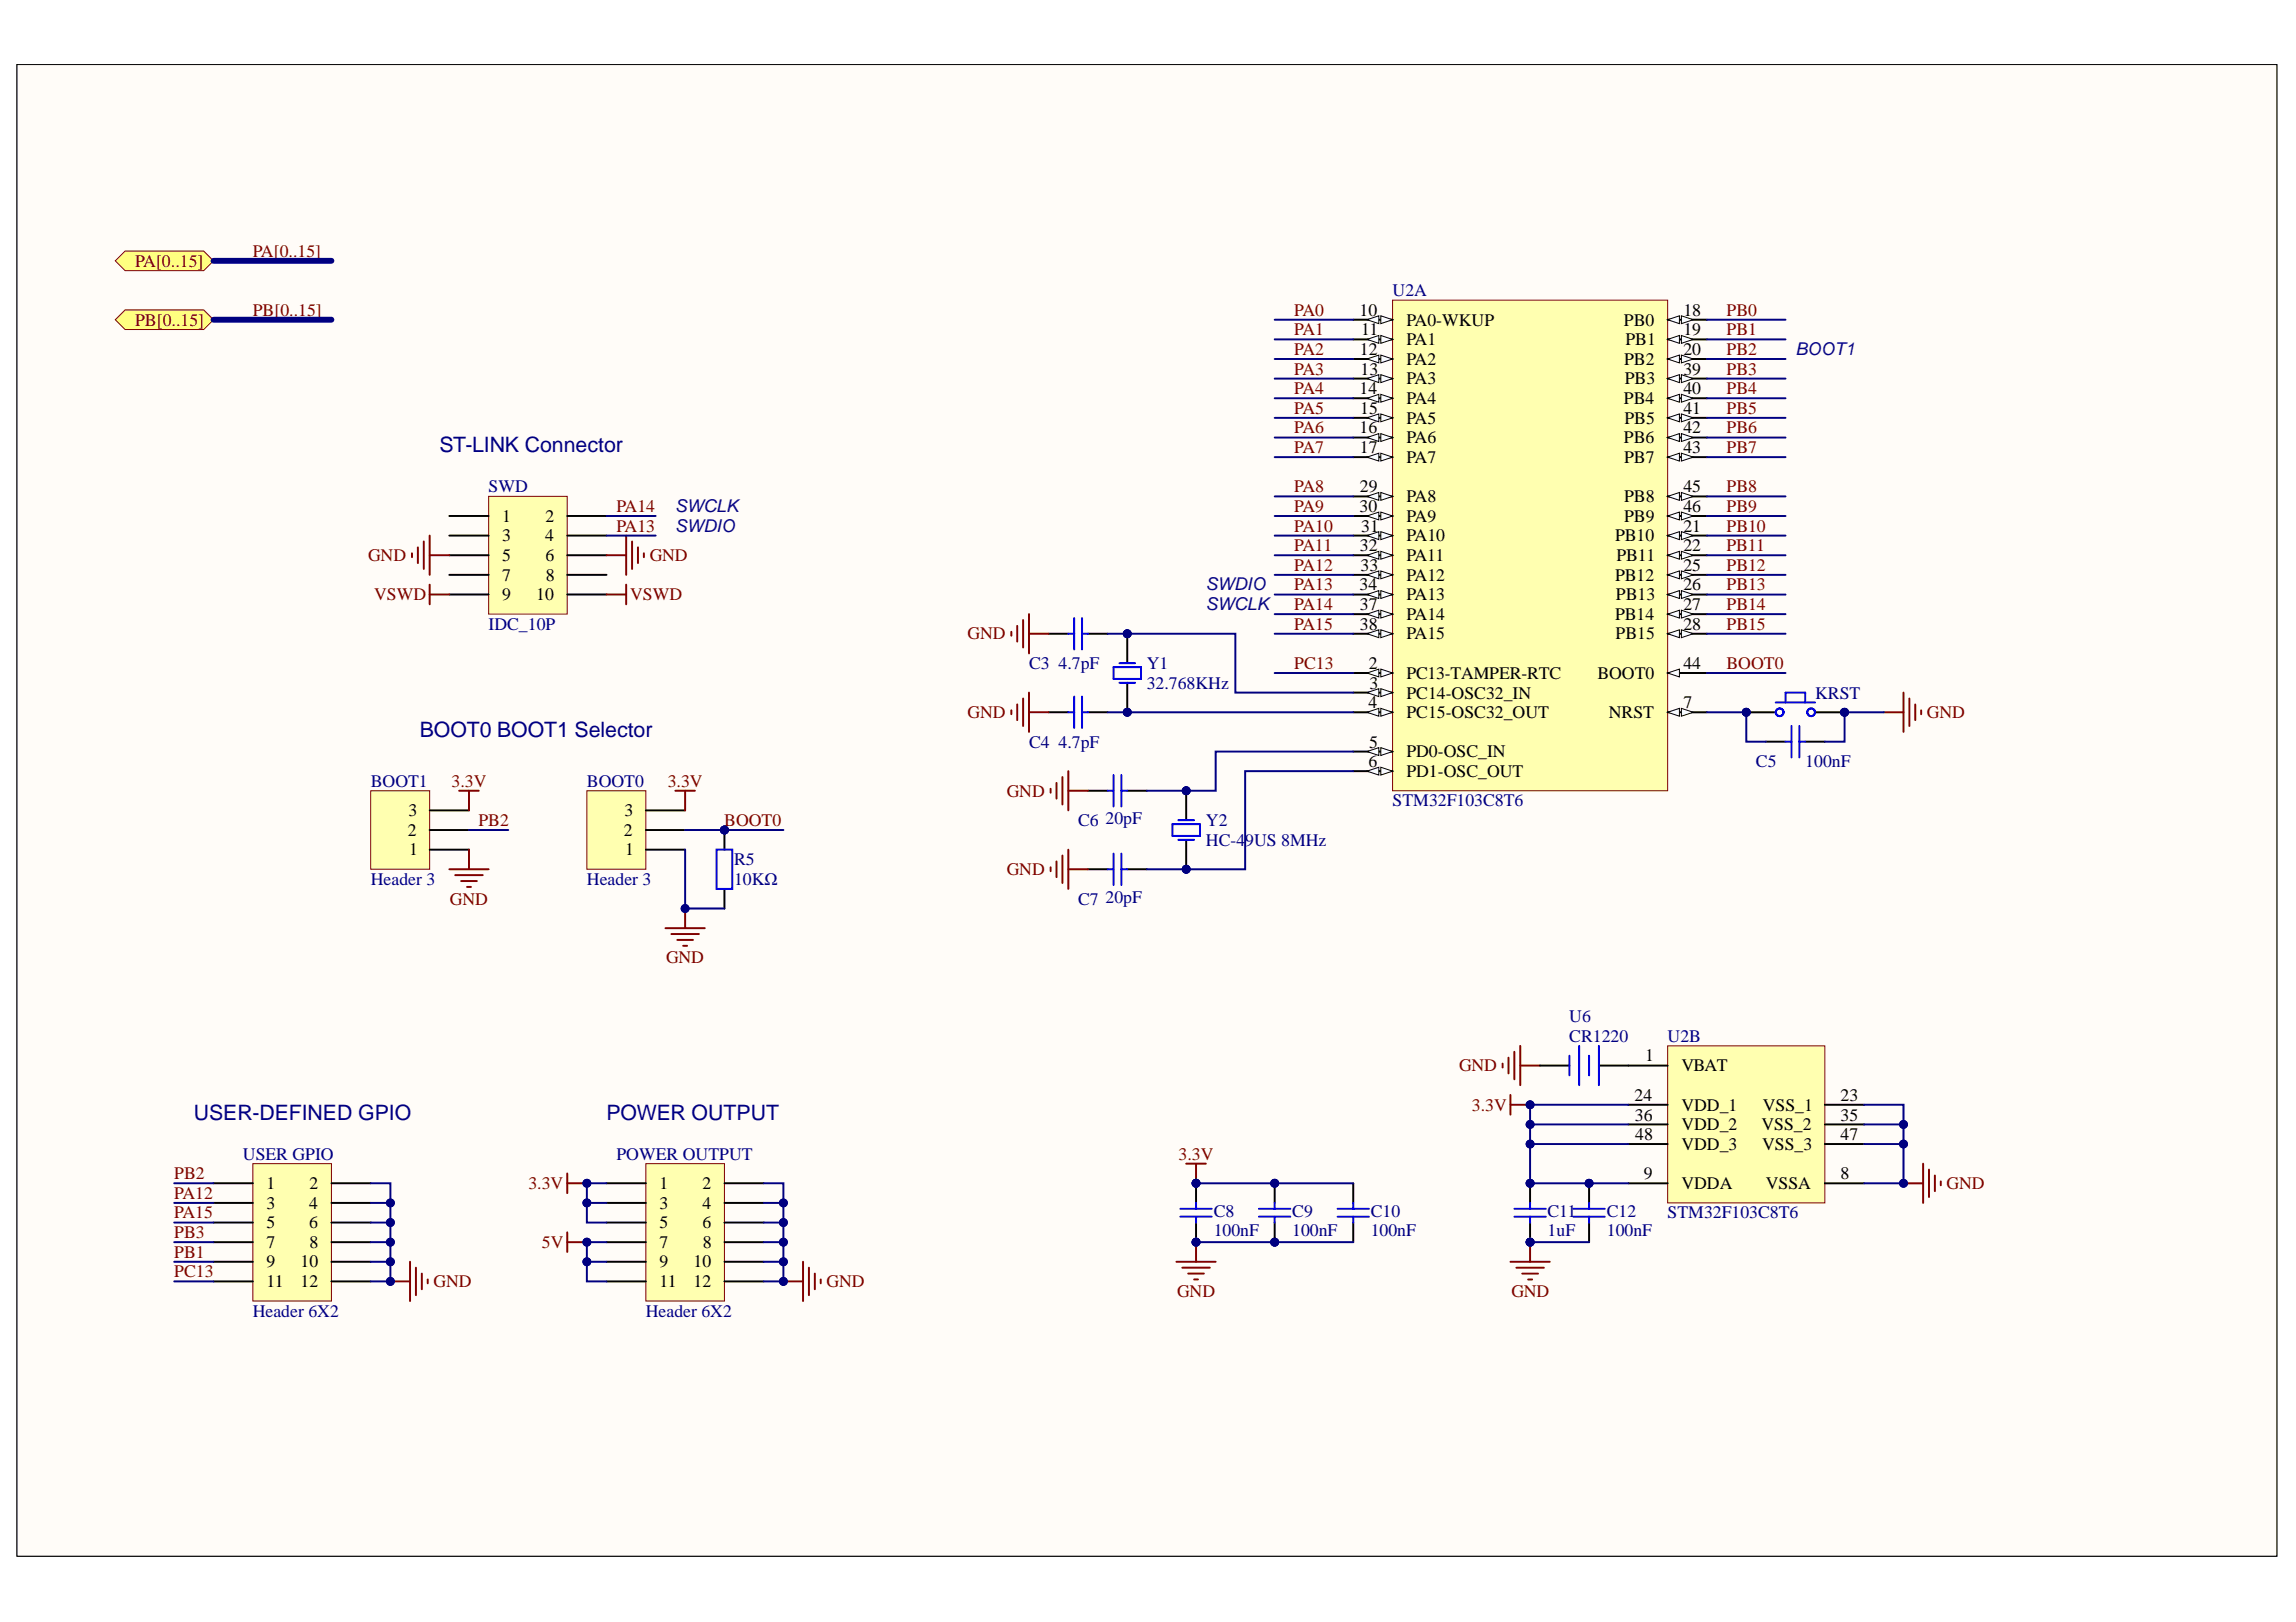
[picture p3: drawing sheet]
<svg xmlns="http://www.w3.org/2000/svg" width="297mm" height="210mm" viewBox="0 0 297 210" stroke-linecap="round" stroke-linejoin="round" font-family="sans-serif">
<defs><g id="words">
<g font-size="2.7" fill="#000080">
<text x="56.9" y="58.5">ST-LINK Connector</text>
<text x="54.3" y="95.4">BOOT0 BOOT1 Selector</text>
<text x="25.1" y="144.9">USER-DEFINED GPIO</text>
<text x="78.5" y="144.9">POWER OUTPUT</text>
</g>
<g font-size="2.3" fill="#800000">
<text x="17.5" y="34.5">PA[0..15]</text>
<text x="32.7" y="33.2">PA[0..15]</text>
<text x="32.7" y="40.9">PB[0..15]</text>
<text x="167.4" y="40.9">PA0</text>
<text x="223.4" y="40.9">PB0</text>
<text x="17.5" y="42.1">PB[0..15]</text>
<text x="167.4" y="43.4">PA1</text>
<text x="167.4" y="45.9">PA2</text>
<text x="223.4" y="43.4">PB1</text>
<text x="223.4" y="45.9">PB2</text>
<text x="167.4" y="48.5">PA3</text>
<text x="167.4" y="51">PA4</text>
<text x="167.4" y="53.5">PA5</text>
<text x="223.4" y="48.5">PB3</text>
<text x="223.4" y="51">PB4</text>
<text x="223.4" y="53.5">PB5</text>
<text x="167.4" y="56.1">PA6</text>
<text x="167.4" y="58.6">PA7</text>
<text x="223.4" y="56.1">PB6</text>
<text x="223.4" y="58.6">PB7</text>
<text x="167.4" y="63.7">PA8</text>
<text x="223.4" y="63.7">PB8</text>
<text x="79.7" y="66.3">PA14</text>
<text x="79.7" y="68.8">PA13</text>
<text x="167.4" y="66.3">PA9</text>
<text x="167.4" y="68.8">PA10</text>
<text x="167.4" y="71.3">PA11</text>
<text x="223.4" y="66.3">PB9</text>
<text x="223.4" y="68.8">PB10</text>
<text x="223.4" y="71.3">PB11</text>
<text x="47.6" y="72.6">GND</text>
<text x="48.4" y="77.7">VSWD</text>
<text x="81.5" y="77.7">VSWD</text>
<text x="84.1" y="72.6">GND</text>
<text x="167.4" y="73.9">PA12</text>
<text x="167.4" y="76.4">PA13</text>
<text x="223.4" y="73.9">PB12</text>
<text x="223.4" y="76.4">PB13</text>
<text x="125.2" y="82.8">GND</text>
<text x="167.4" y="78.9">PA14</text>
<text x="167.4" y="81.5">PA15</text>
<text x="223.4" y="81.5">PB15</text>
<text x="223.4" y="78.9">PB14</text>
<text x="167.4" y="86.6">PC13</text>
<text x="223.4" y="86.6">BOOT0</text>
<text x="125.2" y="92.9">GND</text>
<text x="249.3" y="92.9">GND</text>
<text x="58.4" y="101.8">3.3V</text>
<text x="86.4" y="101.8">3.3V</text>
<text x="61.9" y="106.9">PB2</text>
<text x="93.7" y="106.9">BOOT0</text>
<text x="130.3" y="103.1">GND</text>
<text x="130.3" y="113.2">GND</text>
<text x="58.2" y="117.1">GND</text>
<text x="86.2" y="124.7">GND</text>
<text x="188.8" y="138.6">GND</text>
<text x="190.4" y="143.7">3.3V</text>
<text x="22.5" y="152.6">PB2</text>
<text x="22.5" y="155.1">PA12</text>
<text x="68.4" y="153.9">3.3V</text>
<text x="152.5" y="150.1">3.3V</text>
<text x="251.8" y="153.9">GND</text>
<text x="22.5" y="157.7">PA15</text>
<text x="22.5" y="160.2">PB3</text>
<text x="70.1" y="161.5">5V</text>
<text x="22.5" y="162.8">PB1</text>
<text x="22.5" y="165.3">PC13</text>
<text x="56.1" y="166.6">GND</text>
<text x="106.9" y="166.6">GND</text>
<text x="152.3" y="167.8">GND</text>
<text x="195.5" y="167.8">GND</text>
</g>
<g font-size="2.3">
<text x="175.9" y="40.9">10</text>
<text x="217.8" y="40.9">18</text>
<text x="175.9" y="45.9">12</text>
<text x="176.1" y="43.4">11</text>
<text x="181.9" y="42.1">PA0-WKUP</text>
<text x="181.9" y="44.7">PA1</text>
<text x="181.9" y="47.2">PA2</text>
<text x="210.1" y="42.1">PB0</text>
<text x="210.1" y="47.2">PB2</text>
<text x="210.3" y="44.7">PB1</text>
<text x="217.8" y="43.4">19</text>
<text x="217.8" y="45.9">20</text>
<text x="175.9" y="51">14</text>
<text x="176" y="53.5">15</text>
<text x="176" y="48.5">13</text>
<text x="181.9" y="49.7">PA3</text>
<text x="181.9" y="52.3">PA4</text>
<text x="210.1" y="52.3">PB4</text>
<text x="210.2" y="49.7">PB3</text>
<text x="217.8" y="48.5">39</text>
<text x="217.8" y="51">40</text>
<text x="217.8" y="53.5">41</text>
<text x="175.9" y="56.1">16</text>
<text x="175.9" y="58.6">17</text>
<text x="181.9" y="54.8">PA5</text>
<text x="181.9" y="57.4">PA6</text>
<text x="181.9" y="59.9">PA7</text>
<text x="210.1" y="57.4">PB6</text>
<text x="210.1" y="59.9">PB7</text>
<text x="210.2" y="54.8">PB5</text>
<text x="217.8" y="56.1">42</text>
<text x="217.8" y="58.6">43</text>
<text x="175.9" y="63.7">29</text>
<text x="181.9" y="65">PA8</text>
<text x="210.1" y="65">PB8</text>
<text x="217.8" y="63.7">45</text>
<text x="65" y="67.5">1</text>
<text x="65" y="70.1">3</text>
<text x="70.5" y="70.1">4</text>
<text x="70.6" y="67.5">2</text>
<text x="175.9" y="66.3">30</text>
<text x="175.9" y="71.3">32</text>
<text x="176.1" y="68.8">31</text>
<text x="181.9" y="70.1">PA10</text>
<text x="181.9" y="67.5">PA9</text>
<text x="208.9" y="70.1">PB10</text>
<text x="210.1" y="67.5">PB9</text>
<text x="217.8" y="68.8">21</text>
<text x="217.8" y="71.3">22</text>
<text x="217.8" y="66.3">46</text>
<text x="65" y="72.6">5</text>
<text x="65" y="75.1">7</text>
<text x="65" y="77.7">9</text>
<text x="69.4" y="77.7">10</text>
<text x="70.6" y="72.6">6</text>
<text x="70.6" y="75.1">8</text>
<text x="175.9" y="76.4">34</text>
<text x="176" y="73.9">33</text>
<text x="181.9" y="72.6">PA11</text>
<text x="181.9" y="75.1">PA12</text>
<text x="181.9" y="77.7">PA13</text>
<text x="208.9" y="75.1">PB12</text>
<text x="209.1" y="77.7">PB13</text>
<text x="209.1" y="72.6">PB11</text>
<text x="217.8" y="73.9">25</text>
<text x="217.8" y="76.4">26</text>
<text x="175.9" y="78.9">37</text>
<text x="175.9" y="81.5">38</text>
<text x="181.9" y="80.2">PA14</text>
<text x="181.9" y="82.8">PA15</text>
<text x="208.9" y="80.2">PB14</text>
<text x="209" y="82.8">PB15</text>
<text x="217.8" y="78.9">27</text>
<text x="217.8" y="81.5">28</text>
<text x="177.1" y="86.6">2</text>
<text x="177.2" y="89.1">3</text>
<text x="181.9" y="87.8">PC13-TAMPER-RTC</text>
<text x="206.7" y="87.8">BOOT0</text>
<text x="217.8" y="86.6">44</text>
<text x="177" y="91.7">4</text>
<text x="181.9" y="90.4">PC14-OSC32_IN</text>
<text x="181.9" y="92.9">PC15-OSC32_OUT</text>
<text x="208.1" y="92.9">NRST</text>
<text x="217.8" y="91.7">7</text>
<text x="177" y="99.3">6</text>
<text x="177.1" y="96.7">5</text>
<text x="181.9" y="98">PD0-OSC_IN</text>
<text x="181.9" y="100.5">PD1-OSC_OUT</text>
<text x="52.8" y="105.6">3</text>
<text x="80.8" y="105.6">3</text>
<text x="52.8" y="108.2">2</text>
<text x="52.9" y="110.7">1</text>
<text x="80.7" y="108.2">2</text>
<text x="80.9" y="110.7">1</text>
<text x="212.8" y="137.4">1</text>
<text x="211.5" y="142.5">24</text>
<text x="217.5" y="138.6">VBAT</text>
<text x="217.5" y="143.7">VDD_1</text>
<text x="228.1" y="143.7">VSS_1</text>
<text x="238.1" y="142.5">23</text>
<text x="211.5" y="145">36</text>
<text x="211.6" y="147.5">48</text>
<text x="217.5" y="146.3">VDD_2</text>
<text x="217.5" y="148.8">VDD_3</text>
<text x="227.9" y="146.3">VSS_2</text>
<text x="228" y="148.8">VSS_3</text>
<text x="238.1" y="145">35</text>
<text x="238.1" y="147.5">47</text>
<text x="34.5" y="153.9">1</text>
<text x="40.1" y="153.9">2</text>
<text x="85.3" y="153.9">1</text>
<text x="90.9" y="153.9">2</text>
<text x="212.7" y="152.6">9</text>
<text x="217.5" y="153.9">VDDA</text>
<text x="228.4" y="153.9">VSSA</text>
<text x="238.1" y="152.6">8</text>
<text x="34.5" y="156.4">3</text>
<text x="34.5" y="159">5</text>
<text x="34.5" y="161.5">7</text>
<text x="40" y="156.4">4</text>
<text x="40" y="159">6</text>
<text x="40.1" y="161.5">8</text>
<text x="85.3" y="156.4">3</text>
<text x="85.3" y="159">5</text>
<text x="85.3" y="161.5">7</text>
<text x="90.9" y="156.4">4</text>
<text x="90.9" y="159">6</text>
<text x="90.9" y="161.5">8</text>
<text x="34.5" y="164">9</text>
<text x="34.5" y="166.6">11</text>
<text x="38.9" y="164">10</text>
<text x="38.9" y="166.6">12</text>
<text x="85.3" y="164">9</text>
<text x="85.3" y="166.6">11</text>
<text x="89.7" y="164">10</text>
<text x="89.7" y="166.6">12</text>
</g>
<g font-size="2.3" fill="#000080">
<text x="180.2" y="38.3">U2A</text>
<text x="63.2" y="63.7">SWD</text>
<text x="63.2" y="81.5">IDC_10P</text>
<text x="133.1" y="86.6">C3</text>
<text x="136.9" y="86.6">4.7pF</text>
<text x="148.4" y="86.6">Y1</text>
<text x="148.4" y="89.1">32.768KHz</text>
<text x="234.8" y="90.4">KRST</text>
<text x="48" y="101.8">BOOT1</text>
<text x="75.9" y="101.8">BOOT0</text>
<text x="133.1" y="96.7">C4</text>
<text x="136.9" y="96.7">4.7pF</text>
<text x="227.2" y="99.3">C5</text>
<text x="233.6" y="99.3">100nF</text>
<text x="139.5" y="106.9">C6</text>
<text x="143" y="106.6">20pF</text>
<text x="156" y="106.9">Y2</text>
<text x="180.2" y="104.3">STM32F103C8T6</text>
<text x="95" y="112">R5</text>
<text x="156" y="109.4">HC-49US 8MHz</text>
<text x="48" y="114.5">Header 3</text>
<text x="75.9" y="114.5">Header 3</text>
<text x="95" y="114.5">10KΩ</text>
<text x="139.5" y="117.1">C7</text>
<text x="143" y="116.8">20pF</text>
<text x="203" y="132.3">U6</text>
<text x="203" y="134.8">CR1220</text>
<text x="215.7" y="134.8">U2B</text>
<text x="31.4" y="150.1">USER GPIO</text>
<text x="79.7" y="150.1">POWER OUTPUT</text>
<text x="157" y="157.4">C8</text>
<text x="157" y="160">100nF</text>
<text x="167.2" y="157.4">C9</text>
<text x="167.2" y="160">100nF</text>
<text x="177.3" y="157.4">C10</text>
<text x="177.3" y="160">100nF</text>
<text x="200.2" y="157.4">C11</text>
<text x="200.2" y="160">1uF</text>
<text x="207.9" y="157.4">C12</text>
<text x="207.9" y="160">100nF</text>
<text x="215.7" y="157.7">STM32F103C8T6</text>
<text x="32.7" y="170.4">Header 6X2</text>
<text x="83.5" y="170.4">Header 6X2</text>
</g>
<g font-size="2.3" fill="#11037f">
<text x="232.3" y="45.9">BOOT1</text>
<text x="87.4" y="68.8">SWDIO</text>
<text x="87.4" y="66.3">SWCLK</text>
<text x="156" y="76.4">SWDIO</text>
<text x="156" y="79">SWCLK</text>
</g>
</g></defs>
<path d="M2.2 8.4h292.4v193h-292.4z" fill-rule="evenodd" fill="#fffcf8"/>
<path d="M2.2 8.4h292.4v193h-292.4z" fill="none" stroke="#000" stroke-width=".13"/>
<path d="M2.2 8.4h292.4v193h-292.4z" fill-rule="evenodd" fill="#fffcf8"/>
<path d="M2.2 8.4h292.4v193h-292.4z" fill="none" stroke="#000" stroke-width=".13"/>
<path d="M14.9 33.8l1.3-1.3h10.2l1.2 1.3-1.2 1.2h-10.2z" fill-rule="evenodd" fill="#ffff80"/>
<path d="M14.9 33.8l1.3-1.3h10.2l1.2 1.3-1.2 1.2h-10.2z" fill="none" stroke="#800000" stroke-width=".13"/>
<path d="M14.9 41.4l1.3-1.3h10.2l1.2 1.3-1.2 1.2h-10.2z" fill-rule="evenodd" fill="#ffff80"/>
<path d="M14.9 41.4l1.3-1.3h10.2l1.2 1.3-1.2 1.2h-10.2z" fill="none" stroke="#800000" stroke-width=".13"/>
<path d="M180.2 38.8h35.5v63.5h-35.5z" fill-rule="evenodd" fill="#ffffb0"/>
<path d="M180.2 38.8h35.5v63.5h-35.5z" fill="none" stroke="#800000" stroke-width=".13"/>
<path d="M215.7 87.1h5.1" fill="none" stroke="#000" stroke-width=".25"/>
<path d="M215.7 87.1l1.6-.5v1z" fill="#f8fcff"/>
<path d="M215.7 87.1l1.6-.5v1z" fill="none" stroke="#000" stroke-width=".13"/>
<path d="M215.7 92.2h5.1" fill="none" stroke="#000" stroke-width=".25"/>
<path d="M215.7 92.2l1.6-.5v1z" fill="#f8fcff"/>
<path d="M215.7 92.2l1.6-.5v1z" fill="none" stroke="#000" stroke-width=".13"/>
<path d="M217.5 91.7l1.6 .5-1.6 .5z" fill="#f8fcff"/>
<path d="M217.5 91.7l1.6 .5-1.6 .5z" fill="none" stroke="#000" stroke-width=".13"/>
<path d="M175.1 41.4h5.1" fill="none" stroke="#000" stroke-width=".25"/>
<path d="M178.6 40.9l1.6 .5-1.6 .5z" fill="#f8fcff"/>
<path d="M178.6 40.9l1.6 .5-1.6 .5z" fill="none" stroke="#000" stroke-width=".13"/>
<path d="M176.8 41.4l1.6-.5v1z" fill="#f8fcff"/>
<path d="M176.8 41.4l1.6-.5v1z" fill="none" stroke="#000" stroke-width=".13"/>
<path d="M175.1 43.9h5.1" fill="none" stroke="#000" stroke-width=".25"/>
<path d="M178.6 43.4l1.6 .5-1.6 .5z" fill="#f8fcff"/>
<path d="M178.6 43.4l1.6 .5-1.6 .5z" fill="none" stroke="#000" stroke-width=".13"/>
<path d="M176.8 43.9l1.6-.5v1z" fill="#f8fcff"/>
<path d="M176.8 43.9l1.6-.5v1z" fill="none" stroke="#000" stroke-width=".13"/>
<path d="M175.1 69.3h5.1" fill="none" stroke="#000" stroke-width=".25"/>
<path d="M178.6 68.8l1.6 .5-1.6 .5z" fill="#f8fcff"/>
<path d="M178.6 68.8l1.6 .5-1.6 .5z" fill="none" stroke="#000" stroke-width=".13"/>
<path d="M176.8 69.3l1.6-.5v1z" fill="#f8fcff"/>
<path d="M176.8 69.3l1.6-.5v1z" fill="none" stroke="#000" stroke-width=".13"/>
<path d="M175.1 71.9h5.1" fill="none" stroke="#000" stroke-width=".25"/>
<path d="M178.6 71.4l1.6 .5-1.6 .5z" fill="#f8fcff"/>
<path d="M178.6 71.4l1.6 .5-1.6 .5z" fill="none" stroke="#000" stroke-width=".13"/>
<path d="M176.8 71.9l1.6-.5v1z" fill="#f8fcff"/>
<path d="M176.8 71.9l1.6-.5v1z" fill="none" stroke="#000" stroke-width=".13"/>
<path d="M175.1 74.4h5.1" fill="none" stroke="#000" stroke-width=".25"/>
<path d="M178.6 73.9l1.6 .5-1.6 .5z" fill="#f8fcff"/>
<path d="M178.6 73.9l1.6 .5-1.6 .5z" fill="none" stroke="#000" stroke-width=".13"/>
<path d="M176.8 74.4l1.6-.5v1z" fill="#f8fcff"/>
<path d="M176.8 74.4l1.6-.5v1z" fill="none" stroke="#000" stroke-width=".13"/>
<path d="M175.1 76.9h5.1" fill="none" stroke="#000" stroke-width=".25"/>
<path d="M178.6 76.4l1.6 .5-1.6 .5z" fill="#f8fcff"/>
<path d="M178.6 76.4l1.6 .5-1.6 .5z" fill="none" stroke="#000" stroke-width=".13"/>
<path d="M176.8 76.9l1.6-.5v1z" fill="#f8fcff"/>
<path d="M176.8 76.9l1.6-.5v1z" fill="none" stroke="#000" stroke-width=".13"/>
<path d="M175.1 79.5h5.1" fill="none" stroke="#000" stroke-width=".25"/>
<path d="M178.6 79l1.6 .5-1.6 .5z" fill="#f8fcff"/>
<path d="M178.6 79l1.6 .5-1.6 .5z" fill="none" stroke="#000" stroke-width=".13"/>
<path d="M176.8 79.5l1.6-.5v1z" fill="#f8fcff"/>
<path d="M176.8 79.5l1.6-.5v1z" fill="none" stroke="#000" stroke-width=".13"/>
<path d="M175.1 82h5.1" fill="none" stroke="#000" stroke-width=".25"/>
<path d="M178.6 81.5l1.6 .5-1.6 .5z" fill="#f8fcff"/>
<path d="M178.6 81.5l1.6 .5-1.6 .5z" fill="none" stroke="#000" stroke-width=".13"/>
<path d="M176.8 82l1.6-.5v1z" fill="#f8fcff"/>
<path d="M176.8 82l1.6-.5v1z" fill="none" stroke="#000" stroke-width=".13"/>
<path d="M175.1 46.5h5.1" fill="none" stroke="#000" stroke-width=".25"/>
<path d="M178.6 46l1.6 .5-1.6 .5z" fill="#f8fcff"/>
<path d="M178.6 46l1.6 .5-1.6 .5z" fill="none" stroke="#000" stroke-width=".13"/>
<path d="M176.8 46.5l1.6-.5v1z" fill="#f8fcff"/>
<path d="M176.8 46.5l1.6-.5v1z" fill="none" stroke="#000" stroke-width=".13"/>
<path d="M175.1 49h5.1" fill="none" stroke="#000" stroke-width=".25"/>
<path d="M178.6 48.5l1.6 .5-1.6 .5z" fill="#f8fcff"/>
<path d="M178.6 48.5l1.6 .5-1.6 .5z" fill="none" stroke="#000" stroke-width=".13"/>
<path d="M176.8 49l1.6-.5v1z" fill="#f8fcff"/>
<path d="M176.8 49l1.6-.5v1z" fill="none" stroke="#000" stroke-width=".13"/>
<path d="M175.1 51.5h5.1" fill="none" stroke="#000" stroke-width=".25"/>
<path d="M178.6 51l1.6 .5-1.6 .5z" fill="#f8fcff"/>
<path d="M178.6 51l1.6 .5-1.6 .5z" fill="none" stroke="#000" stroke-width=".13"/>
<path d="M176.8 51.5l1.6-.5v1z" fill="#f8fcff"/>
<path d="M176.8 51.5l1.6-.5v1z" fill="none" stroke="#000" stroke-width=".13"/>
<path d="M175.1 54.1h5.1" fill="none" stroke="#000" stroke-width=".25"/>
<path d="M178.6 53.6l1.6 .5-1.6 .5z" fill="#f8fcff"/>
<path d="M178.6 53.6l1.6 .5-1.6 .5z" fill="none" stroke="#000" stroke-width=".13"/>
<path d="M176.8 54.1l1.6-.5v1z" fill="#f8fcff"/>
<path d="M176.8 54.1l1.6-.5v1z" fill="none" stroke="#000" stroke-width=".13"/>
<path d="M175.1 56.6h5.1" fill="none" stroke="#000" stroke-width=".25"/>
<path d="M178.6 56.1l1.6 .5-1.6 .5z" fill="#f8fcff"/>
<path d="M178.6 56.1l1.6 .5-1.6 .5z" fill="none" stroke="#000" stroke-width=".13"/>
<path d="M176.8 56.6l1.6-.5v1z" fill="#f8fcff"/>
<path d="M176.8 56.6l1.6-.5v1z" fill="none" stroke="#000" stroke-width=".13"/>
<path d="M175.1 59.2h5.1" fill="none" stroke="#000" stroke-width=".25"/>
<path d="M178.6 58.7l1.6 .5-1.6 .5z" fill="#f8fcff"/>
<path d="M178.6 58.7l1.6 .5-1.6 .5z" fill="none" stroke="#000" stroke-width=".13"/>
<path d="M176.8 59.2l1.6-.5v1z" fill="#f8fcff"/>
<path d="M176.8 59.2l1.6-.5v1z" fill="none" stroke="#000" stroke-width=".13"/>
<path d="M175.1 64.2h5.1" fill="none" stroke="#000" stroke-width=".25"/>
<path d="M178.6 63.7l1.6 .5-1.6 .5z" fill="#f8fcff"/>
<path d="M178.6 63.7l1.6 .5-1.6 .5z" fill="none" stroke="#000" stroke-width=".13"/>
<path d="M176.8 64.2l1.6-.5v1z" fill="#f8fcff"/>
<path d="M176.8 64.2l1.6-.5v1z" fill="none" stroke="#000" stroke-width=".13"/>
<path d="M175.1 66.8h5.1" fill="none" stroke="#000" stroke-width=".25"/>
<path d="M178.6 66.3l1.6 .5-1.6 .5z" fill="#f8fcff"/>
<path d="M178.6 66.3l1.6 .5-1.6 .5z" fill="none" stroke="#000" stroke-width=".13"/>
<path d="M176.8 66.8l1.6-.5v1z" fill="#f8fcff"/>
<path d="M176.8 66.8l1.6-.5v1z" fill="none" stroke="#000" stroke-width=".13"/>
<path d="M215.7 41.4h5.1" fill="none" stroke="#000" stroke-width=".25"/>
<path d="M215.7 41.4l1.6-.5v1z" fill="#f8fcff"/>
<path d="M215.7 41.4l1.6-.5v1z" fill="none" stroke="#000" stroke-width=".13"/>
<path d="M217.5 40.9l1.6 .5-1.6 .5z" fill="#f8fcff"/>
<path d="M217.5 40.9l1.6 .5-1.6 .5z" fill="none" stroke="#000" stroke-width=".13"/>
<path d="M215.7 43.9h5.1" fill="none" stroke="#000" stroke-width=".25"/>
<path d="M215.7 43.9l1.6-.5v1z" fill="#f8fcff"/>
<path d="M215.7 43.9l1.6-.5v1z" fill="none" stroke="#000" stroke-width=".13"/>
<path d="M217.5 43.4l1.6 .5-1.6 .5z" fill="#f8fcff"/>
<path d="M217.5 43.4l1.6 .5-1.6 .5z" fill="none" stroke="#000" stroke-width=".13"/>
<path d="M215.7 69.3h5.1" fill="none" stroke="#000" stroke-width=".25"/>
<path d="M215.7 69.3l1.6-.5v1z" fill="#f8fcff"/>
<path d="M215.7 69.3l1.6-.5v1z" fill="none" stroke="#000" stroke-width=".13"/>
<path d="M217.5 68.8l1.6 .5-1.6 .5z" fill="#f8fcff"/>
<path d="M217.5 68.8l1.6 .5-1.6 .5z" fill="none" stroke="#000" stroke-width=".13"/>
<path d="M215.7 71.9h5.1" fill="none" stroke="#000" stroke-width=".25"/>
<path d="M215.7 71.9l1.6-.5v1z" fill="#f8fcff"/>
<path d="M215.7 71.9l1.6-.5v1z" fill="none" stroke="#000" stroke-width=".13"/>
<path d="M217.5 71.4l1.6 .5-1.6 .5z" fill="#f8fcff"/>
<path d="M217.5 71.4l1.6 .5-1.6 .5z" fill="none" stroke="#000" stroke-width=".13"/>
<path d="M215.7 74.4h5.1" fill="none" stroke="#000" stroke-width=".25"/>
<path d="M215.7 74.4l1.6-.5v1z" fill="#f8fcff"/>
<path d="M215.7 74.4l1.6-.5v1z" fill="none" stroke="#000" stroke-width=".13"/>
<path d="M217.5 73.9l1.6 .5-1.6 .5z" fill="#f8fcff"/>
<path d="M217.5 73.9l1.6 .5-1.6 .5z" fill="none" stroke="#000" stroke-width=".13"/>
<path d="M215.7 76.9h5.1" fill="none" stroke="#000" stroke-width=".25"/>
<path d="M215.7 76.9l1.6-.5v1z" fill="#f8fcff"/>
<path d="M215.7 76.9l1.6-.5v1z" fill="none" stroke="#000" stroke-width=".13"/>
<path d="M217.5 76.4l1.6 .5-1.6 .5z" fill="#f8fcff"/>
<path d="M217.5 76.4l1.6 .5-1.6 .5z" fill="none" stroke="#000" stroke-width=".13"/>
<path d="M215.7 79.5h5.1" fill="none" stroke="#000" stroke-width=".25"/>
<path d="M215.7 79.5l1.6-.5v1z" fill="#f8fcff"/>
<path d="M215.7 79.5l1.6-.5v1z" fill="none" stroke="#000" stroke-width=".13"/>
<path d="M217.5 79l1.6 .5-1.6 .5z" fill="#f8fcff"/>
<path d="M217.5 79l1.6 .5-1.6 .5z" fill="none" stroke="#000" stroke-width=".13"/>
<path d="M215.7 82h5.1" fill="none" stroke="#000" stroke-width=".25"/>
<path d="M215.7 82l1.6-.5v1z" fill="#f8fcff"/>
<path d="M215.7 82l1.6-.5v1z" fill="none" stroke="#000" stroke-width=".13"/>
<path d="M217.5 81.5l1.6 .5-1.6 .5z" fill="#f8fcff"/>
<path d="M217.5 81.5l1.6 .5-1.6 .5z" fill="none" stroke="#000" stroke-width=".13"/>
<path d="M215.7 46.5h5.1" fill="none" stroke="#000" stroke-width=".25"/>
<path d="M215.7 46.5l1.6-.5v1z" fill="#f8fcff"/>
<path d="M215.7 46.5l1.6-.5v1z" fill="none" stroke="#000" stroke-width=".13"/>
<path d="M217.5 46l1.6 .5-1.6 .5z" fill="#f8fcff"/>
<path d="M217.5 46l1.6 .5-1.6 .5z" fill="none" stroke="#000" stroke-width=".13"/>
<path d="M215.7 49h5.1" fill="none" stroke="#000" stroke-width=".25"/>
<path d="M215.7 49l1.6-.5v1z" fill="#f8fcff"/>
<path d="M215.7 49l1.6-.5v1z" fill="none" stroke="#000" stroke-width=".13"/>
<path d="M217.5 48.5l1.6 .5-1.6 .5z" fill="#f8fcff"/>
<path d="M217.5 48.5l1.6 .5-1.6 .5z" fill="none" stroke="#000" stroke-width=".13"/>
<path d="M215.7 51.5h5.1" fill="none" stroke="#000" stroke-width=".25"/>
<path d="M215.7 51.5l1.6-.5v1z" fill="#f8fcff"/>
<path d="M215.7 51.5l1.6-.5v1z" fill="none" stroke="#000" stroke-width=".13"/>
<path d="M217.5 51l1.6 .5-1.6 .5z" fill="#f8fcff"/>
<path d="M217.5 51l1.6 .5-1.6 .5z" fill="none" stroke="#000" stroke-width=".13"/>
<path d="M215.7 54.1h5.1" fill="none" stroke="#000" stroke-width=".25"/>
<path d="M215.7 54.1l1.6-.5v1z" fill="#f8fcff"/>
<path d="M215.7 54.1l1.6-.5v1z" fill="none" stroke="#000" stroke-width=".13"/>
<path d="M217.5 53.6l1.6 .5-1.6 .5z" fill="#f8fcff"/>
<path d="M217.5 53.6l1.6 .5-1.6 .5z" fill="none" stroke="#000" stroke-width=".13"/>
<path d="M215.7 56.6h5.1" fill="none" stroke="#000" stroke-width=".25"/>
<path d="M215.7 56.6l1.6-.5v1z" fill="#f8fcff"/>
<path d="M215.7 56.6l1.6-.5v1z" fill="none" stroke="#000" stroke-width=".13"/>
<path d="M217.5 56.1l1.6 .5-1.6 .5z" fill="#f8fcff"/>
<path d="M217.5 56.1l1.6 .5-1.6 .5z" fill="none" stroke="#000" stroke-width=".13"/>
<path d="M215.7 59.2h5.1" fill="none" stroke="#000" stroke-width=".25"/>
<path d="M215.7 59.2l1.6-.5v1z" fill="#f8fcff"/>
<path d="M215.7 59.2l1.6-.5v1z" fill="none" stroke="#000" stroke-width=".13"/>
<path d="M217.5 58.7l1.6 .5-1.6 .5z" fill="#f8fcff"/>
<path d="M217.5 58.7l1.6 .5-1.6 .5z" fill="none" stroke="#000" stroke-width=".13"/>
<path d="M215.7 64.2h5.1" fill="none" stroke="#000" stroke-width=".25"/>
<path d="M215.7 64.2l1.6-.5v1z" fill="#f8fcff"/>
<path d="M215.7 64.2l1.6-.5v1z" fill="none" stroke="#000" stroke-width=".13"/>
<path d="M217.5 63.7l1.6 .5-1.6 .5z" fill="#f8fcff"/>
<path d="M217.5 63.7l1.6 .5-1.6 .5z" fill="none" stroke="#000" stroke-width=".13"/>
<path d="M215.7 66.8h5.1" fill="none" stroke="#000" stroke-width=".25"/>
<path d="M215.7 66.8l1.6-.5v1z" fill="#f8fcff"/>
<path d="M215.7 66.8l1.6-.5v1z" fill="none" stroke="#000" stroke-width=".13"/>
<path d="M217.5 66.3l1.6 .5-1.6 .5z" fill="#f8fcff"/>
<path d="M217.5 66.3l1.6 .5-1.6 .5z" fill="none" stroke="#000" stroke-width=".13"/>
<path d="M175.1 87.1h5.1" fill="none" stroke="#000" stroke-width=".25"/>
<path d="M178.6 86.6l1.6 .5-1.6 .5z" fill="#f8fcff"/>
<path d="M178.6 86.6l1.6 .5-1.6 .5z" fill="none" stroke="#000" stroke-width=".13"/>
<path d="M176.8 87.1l1.6-.5v1z" fill="#f8fcff"/>
<path d="M176.8 87.1l1.6-.5v1z" fill="none" stroke="#000" stroke-width=".13"/>
<path d="M175.1 89.6h5.1" fill="none" stroke="#000" stroke-width=".25"/>
<path d="M178.6 89.1l1.6 .5-1.6 .5z" fill="#f8fcff"/>
<path d="M178.6 89.1l1.6 .5-1.6 .5z" fill="none" stroke="#000" stroke-width=".13"/>
<path d="M176.8 89.6l1.6-.5v1z" fill="#f8fcff"/>
<path d="M176.8 89.6l1.6-.5v1z" fill="none" stroke="#000" stroke-width=".13"/>
<path d="M175.1 92.2h5.1" fill="none" stroke="#000" stroke-width=".25"/>
<path d="M178.6 91.7l1.6 .5-1.6 .5z" fill="#f8fcff"/>
<path d="M178.6 91.7l1.6 .5-1.6 .5z" fill="none" stroke="#000" stroke-width=".13"/>
<path d="M176.8 92.2l1.6-.5v1z" fill="#f8fcff"/>
<path d="M176.8 92.2l1.6-.5v1z" fill="none" stroke="#000" stroke-width=".13"/>
<path d="M175.1 97.3h5.1" fill="none" stroke="#000" stroke-width=".25"/>
<path d="M178.6 96.8l1.6 .5-1.6 .5z" fill="#f8fcff"/>
<path d="M178.6 96.8l1.6 .5-1.6 .5z" fill="none" stroke="#000" stroke-width=".13"/>
<path d="M176.8 97.3l1.6-.5v1z" fill="#f8fcff"/>
<path d="M176.8 97.3l1.6-.5v1z" fill="none" stroke="#000" stroke-width=".13"/>
<path d="M175.1 99.8h5.1" fill="none" stroke="#000" stroke-width=".25"/>
<path d="M178.6 99.3l1.6 .5-1.6 .5z" fill="#f8fcff"/>
<path d="M178.6 99.3l1.6 .5-1.6 .5z" fill="none" stroke="#000" stroke-width=".13"/>
<path d="M176.8 99.8l1.6-.5v1z" fill="#f8fcff"/>
<path d="M176.8 99.8l1.6-.5v1z" fill="none" stroke="#000" stroke-width=".13"/>
<path d="M215.7 135.3h20.4v20.4h-20.4z" fill-rule="evenodd" fill="#ffffb0"/>
<path d="M215.7 135.3h20.4v20.4h-20.4z" fill="none" stroke="#800000" stroke-width=".13"/>
<path d="M210.7 137.9h5M210.7 143h5M210.7 145.5h5M210.7 148h5M210.7 153.1h5M236.1 143h5.1M236.1 145.5h5.1M236.1 148h5.1M236.1 153.1h5.1" fill="none" stroke="#000" stroke-width=".25"/>
<path d="M153.5 150.6h2.5M154.7 150.6v2.5" fill="none" stroke="#800000" stroke-width=".25"/>
<circle cx="154.7" cy="153.1" r=".51" fill="#000080"/>
<circle cx="154.7" cy="153.1" r=".51" fill="none" stroke="#000080" stroke-width=".13"/>
<circle cx="154.7" cy="160.7" r=".51" fill="#000080"/>
<circle cx="154.7" cy="160.7" r=".51" fill="none" stroke="#000080" stroke-width=".13"/>
<circle cx="154.7" cy="153.1" r=".51" fill="#000080"/>
<circle cx="154.7" cy="153.1" r=".51" fill="none" stroke="#000080" stroke-width=".13"/>
<path d="M154.7 158.2v2.5" fill="none" stroke="#000" stroke-width=".25"/>
<circle cx="154.7" cy="160.7" r=".51" fill="#000080"/>
<circle cx="154.7" cy="160.7" r=".51" fill="none" stroke="#000080" stroke-width=".13"/>
<path d="M154.7 153.1v2.6" fill="none" stroke="#000" stroke-width=".25"/>
<circle cx="154.7" cy="153.1" r=".51" fill="#000080"/>
<circle cx="154.7" cy="153.1" r=".51" fill="none" stroke="#000080" stroke-width=".13"/>
<path d="M152.7 156.4h4.1M152.7 157.4h4.1M154.7 155.7v.7M154.7 157.4v.8" fill="none" stroke="#00f" stroke-width=".25"/>
<circle cx="164.9" cy="160.7" r=".51" fill="#000080"/>
<circle cx="164.9" cy="160.7" r=".51" fill="none" stroke="#000080" stroke-width=".13"/>
<circle cx="164.9" cy="153.1" r=".51" fill="#000080"/>
<circle cx="164.9" cy="153.1" r=".51" fill="none" stroke="#000080" stroke-width=".13"/>
<path d="M164.9 158.2v2.5" fill="none" stroke="#000" stroke-width=".25"/>
<circle cx="164.9" cy="160.7" r=".51" fill="#000080"/>
<circle cx="164.9" cy="160.7" r=".51" fill="none" stroke="#000080" stroke-width=".13"/>
<path d="M164.9 153.1v2.6" fill="none" stroke="#000" stroke-width=".25"/>
<circle cx="164.9" cy="153.1" r=".51" fill="#000080"/>
<circle cx="164.9" cy="153.1" r=".51" fill="none" stroke="#000080" stroke-width=".13"/>
<path d="M162.9 156.4h4M162.9 157.4h4M164.9 155.7v.7M164.9 157.4v.8M173 156.4h4.1M173 157.5h4.1M175.1 155.7v.7M175.1 157.5v.7" fill="none" stroke="#00f" stroke-width=".25"/>
<path d="M175.1 153.1v2.6M175.1 158.2v2.5" fill="none" stroke="#000" stroke-width=".25"/>
<path d="M152.2 163.3h5.1M153 164.1h3.5M153.7 164.8h2.1M154.5 165.6h.5M154.7 160.7v2.6" fill="none" stroke="#800000" stroke-width=".25"/>
<circle cx="154.7" cy="160.7" r=".51" fill="#000080"/>
<circle cx="154.7" cy="160.7" r=".51" fill="none" stroke="#000080" stroke-width=".13"/>
<path d="M195.4 141.7v2.5M195.4 143h2.5" fill="none" stroke="#800000" stroke-width=".25"/>
<circle cx="198" cy="143" r=".51" fill="#000080"/>
<circle cx="198" cy="143" r=".51" fill="none" stroke="#000080" stroke-width=".13"/>
<circle cx="205.6" cy="153.1" r=".51" fill="#000080"/>
<circle cx="205.6" cy="153.1" r=".51" fill="none" stroke="#000080" stroke-width=".13"/>
<path d="M205.6 153.1v2.6M205.6 158.2v2.5" fill="none" stroke="#000" stroke-width=".25"/>
<circle cx="205.6" cy="153.1" r=".51" fill="#000080"/>
<circle cx="205.6" cy="153.1" r=".51" fill="none" stroke="#000080" stroke-width=".13"/>
<path d="M203.5 156.4h4.1M203.5 157.5h4.1M205.6 155.7v.7M205.6 157.5v.7" fill="none" stroke="#00f" stroke-width=".25"/>
<circle cx="198" cy="160.7" r=".51" fill="#000080"/>
<circle cx="198" cy="160.7" r=".51" fill="none" stroke="#000080" stroke-width=".13"/>
<circle cx="198" cy="153.1" r=".51" fill="#000080"/>
<circle cx="198" cy="153.1" r=".51" fill="none" stroke="#000080" stroke-width=".13"/>
<path d="M197.9 158.2v2.5" fill="none" stroke="#000" stroke-width=".25"/>
<circle cx="198" cy="160.7" r=".51" fill="#000080"/>
<circle cx="198" cy="160.7" r=".51" fill="none" stroke="#000080" stroke-width=".13"/>
<path d="M197.9 153.1v2.6" fill="none" stroke="#000" stroke-width=".25"/>
<circle cx="198" cy="153.1" r=".51" fill="#000080"/>
<circle cx="198" cy="153.1" r=".51" fill="none" stroke="#000080" stroke-width=".13"/>
<path d="M195.9 156.4h4.1M195.9 157.5h4.1M197.9 155.7v.7M197.9 157.5v.7" fill="none" stroke="#00f" stroke-width=".25"/>
<path d="M195.4 163.3h5.1M196.2 164.1h3.5M196.9 164.8h2.1M197.7 165.6h.5M197.9 160.7v2.6" fill="none" stroke="#800000" stroke-width=".25"/>
<circle cx="198" cy="160.7" r=".51" fill="#000080"/>
<circle cx="198" cy="160.7" r=".51" fill="none" stroke="#000080" stroke-width=".13"/>
<path d="M246.3 153.1h2.5M248.8 150.6v5.1M249.6 151.4v3.5M250.3 152.1v2M251.1 152.9v.5" fill="none" stroke="#800000" stroke-width=".25"/>
<circle cx="246.3" cy="153.1" r=".51" fill="#000080"/>
<circle cx="246.3" cy="153.1" r=".51" fill="none" stroke="#000080" stroke-width=".13"/>
<g fill="none" stroke="#800000" stroke-width=".25">
<path d="M138.2 99.8v5.1M243.7 92.2h2.6M246.3 89.6v5.1M247 90.4v3.6M247.8 91.2v2M248.5 91.9v.5M135.9 102.1v.5M135.9 112.2v.5M136.7 101.3v2M136.7 111.5v2M137.4 100.6v3.5M137.4 110.7v3.6"/>
<path d="M138.2 110v5M138.2 102.3h2.6M138.2 112.5h2.6M194.4 137.6v.5M195.2 136.9v2M195.9 136.1v3.6M196.7 135.3v5.1M196.7 137.9h2.5"/>
</g>
<path d="M135.7 82h2.5M140.8 82h2.5M228.5 96h2.5M233.5 96h2.6M140.8 102.3h2.5M140.8 112.5h2.5M145.8 102.3h2.6M145.8 112.5h2.6M199.2 137.9h3.8M206.9 137.9h3.8" fill="none" stroke="#000" stroke-width=".25"/>
<g fill="none" stroke="#00f" stroke-width=".25">
<path d="M139 80v4M140 80v4M138.2 82h.8M140 82h.8M231 96h.8M231.8 94v4M232.8 94v4M232.8 96h.7M143.3 102.3h.8M143.3 112.5h.8M144.1 100.3v4.1M144.1 110.5v4"/>
<path d="M145.1 100.3v4.1M145.1 110.5v4M145.1 102.3h.7M145.1 112.5h.7M203 136.6v2.6M204.3 135.3v5.1M205.6 136.6v2.6M206.9 135.3v5.1"/>
</g>
<circle cx="145.8" cy="92.2" r=".51" fill="#000080"/>
<circle cx="145.8" cy="92.2" r=".51" fill="none" stroke="#000080" stroke-width=".13"/>
<circle cx="145.8" cy="82" r=".51" fill="#000080"/>
<circle cx="145.8" cy="82" r=".51" fill="none" stroke="#000080" stroke-width=".13"/>
<path d="M145.8 88.4v3.8" fill="none" stroke="#000" stroke-width=".25"/>
<circle cx="145.8" cy="92.2" r=".51" fill="#000080"/>
<circle cx="145.8" cy="92.2" r=".51" fill="none" stroke="#000080" stroke-width=".13"/>
<path d="M145.8 82v3.8" fill="none" stroke="#000" stroke-width=".25"/>
<circle cx="145.8" cy="82" r=".51" fill="#000080"/>
<circle cx="145.8" cy="82" r=".51" fill="none" stroke="#000080" stroke-width=".13"/>
<path d="M138.2 92.2h.8M139 90.1v4.1M140 90.1v4.1M140 92.2h.8M144.1 86.3h3.5v1.6h-3.5zM144.8 85.8h2.1M144.8 88.4h2.1" fill="none" stroke="#00f" stroke-width=".25"/>
<path d="M135.7 92.2h2.5M140.8 92.2h2.5" fill="none" stroke="#000" stroke-width=".25"/>
<path d="M133.1 79.5v5.1M130.8 81.8v.5M130.8 91.9v.5M131.6 81v2M131.6 91.2v2M132.4 80.2v3.6M132.4 90.4v3.6M133.1 89.6v5.1M133.1 82h2.6M133.1 92.2h2.6" fill="none" stroke="#800000" stroke-width=".25"/>
<path d="M63.2 64.2h10.2v15.3h-10.2z" fill-rule="evenodd" fill="#ffffb0"/>
<path d="M63.2 64.2h10.2v15.3h-10.2z" fill="none" stroke="#800000" stroke-width=".13"/>
<path d="M58.1 66.8h5.1M58.1 69.3h5.1M58.1 71.9h5.1M58.1 74.4h5.1M58.1 76.9h5.1M73.4 66.8h5.1M73.4 69.3h5.1M73.4 71.9h5.1M73.4 74.4h5.1M73.4 76.9h5.1" fill="none" stroke="#000" stroke-width=".25"/>
<g fill="none" stroke="#800000" stroke-width=".25">
<path d="M53.3 71.6v.5M54.1 70.8v2.1M54.8 70.1v3.5M55.6 71.9h2.5M55.6 69.3v5.1M55.6 75.7v2.5M55.6 76.9h2.5M78.5 71.9h2.5M78.5 76.9h2.5M81 69.3v5.1M81 75.7v2.5M81.8 70.1v3.5"/>
<path d="M82.5 70.8v2.1M83.3 71.6v.5"/>
</g>
<path d="M75.9 102.3h7.7v10.2h-7.7z" fill-rule="evenodd" fill="#ffffb0"/>
<path d="M75.9 102.3h7.7v10.2h-7.7z" fill="none" stroke="#800000" stroke-width=".13"/>
<path d="M83.6 110h5M83.6 107.4h5M83.6 104.9h5" fill="none" stroke="#000" stroke-width=".25"/>
<path d="M87.4 102.3h2.5M88.6 102.3v2.6M88.6 117.6v2.5M86.1 120.1h5.1M86.9 120.9h3.5M87.6 121.6h2.1M88.4 122.4h.5" fill="none" stroke="#800000" stroke-width=".25"/>
<circle cx="88.6" cy="117.6" r=".51" fill="#000080"/>
<circle cx="88.6" cy="117.6" r=".51" fill="none" stroke="#000080" stroke-width=".13"/>
<path d="M48 102.3h7.6v10.2h-7.6z" fill-rule="evenodd" fill="#ffffb0"/>
<path d="M48 102.3h7.6v10.2h-7.6z" fill="none" stroke="#800000" stroke-width=".13"/>
<path d="M55.6 110h5.1M55.6 107.4h5.1M55.6 104.9h5.1" fill="none" stroke="#000" stroke-width=".25"/>
<path d="M58.1 112.5h5.1M58.9 113.3h3.6M59.4 102.3h2.5M59.7 114h2M60.4 114.8h.5M60.7 102.3v2.6M60.7 110v2.5" fill="none" stroke="#800000" stroke-width=".25"/>
<circle cx="225.9" cy="92.2" r=".51" fill="#000080"/>
<circle cx="225.9" cy="92.2" r=".51" fill="none" stroke="#000080" stroke-width=".13"/>
<circle cx="238.6" cy="92.2" r=".51" fill="#000080"/>
<circle cx="238.6" cy="92.2" r=".51" fill="none" stroke="#000080" stroke-width=".13"/>
<path d="M225.9 92.2h3.8" fill="none" stroke="#000" stroke-width=".25"/>
<circle cx="225.9" cy="92.2" r=".51" fill="#000080"/>
<circle cx="225.9" cy="92.2" r=".51" fill="none" stroke="#000080" stroke-width=".13"/>
<path d="M234.8 92.2h3.8" fill="none" stroke="#000" stroke-width=".25"/>
<circle cx="238.6" cy="92.2" r=".51" fill="#000080"/>
<circle cx="238.6" cy="92.2" r=".51" fill="none" stroke="#000080" stroke-width=".13"/>
<g fill="none" stroke="#00f" stroke-width=".25">
<path d="M229.7 90.9h5.1M231 90.9v-1.3h2.5v1.3"/>
<circle cx="230.2" cy="92.2" r=".5"/>
<circle cx="234.3" cy="92.2" r=".5"/>
</g>
<circle cx="93.7" cy="107.4" r=".51" fill="#000080"/>
<circle cx="93.7" cy="107.4" r=".51" fill="none" stroke="#000080" stroke-width=".13"/>
<path d="M93.7 107.4v2.6" fill="none" stroke="#000" stroke-width=".25"/>
<circle cx="93.7" cy="107.4" r=".51" fill="#000080"/>
<circle cx="93.7" cy="107.4" r=".51" fill="none" stroke="#000080" stroke-width=".13"/>
<path d="M93.7 115v2.6" fill="none" stroke="#000" stroke-width=".25"/>
<path d="M92.7 110h2v5h-2z" fill="none" stroke="#00f" stroke-width=".25"/>
<circle cx="93.7" cy="107.4" r=".51" fill="#000080"/>
<circle cx="93.7" cy="107.4" r=".51" fill="none" stroke="#000080" stroke-width=".13"/>
<path d="M32.7 150.6h10.2v17.8h-10.2z" fill-rule="evenodd" fill="#ffffb0"/>
<path d="M32.7 150.6h10.2v17.8h-10.2z" fill="none" stroke="#800000" stroke-width=".13"/>
<path d="M27.6 153.1h5.1M27.6 155.7h5.1M27.6 158.2h5.1M42.9 153.1h5.1M42.9 155.7h5.1M42.9 158.2h5.1M27.6 160.7h5.1M27.6 163.3h5.1M27.6 165.8h5.1M42.9 160.7h5.1M42.9 163.3h5.1M42.9 165.8h5.1" fill="none" stroke="#000" stroke-width=".25"/>
<path d="M50.5 165.8h2.5M53 163.3v5.1M53.8 164.1v3.5M54.6 164.8v2M55.3 165.6v.5" fill="none" stroke="#800000" stroke-width=".25"/>
<circle cx="50.5" cy="165.8" r=".51" fill="#000080"/>
<circle cx="50.5" cy="165.8" r=".51" fill="none" stroke="#000080" stroke-width=".13"/>
<path d="M83.6 150.6h10.1v17.8h-10.1z" fill-rule="evenodd" fill="#ffffb0"/>
<path d="M83.6 150.6h10.1v17.8h-10.1z" fill="none" stroke="#800000" stroke-width=".13"/>
<path d="M78.5 153.1h5.1M78.5 155.7h5.1M78.5 158.2h5.1M93.7 153.1h5.1M93.7 155.7h5.1M93.7 158.2h5.1M78.5 160.7h5.1M78.5 163.3h5.1M78.5 165.8h5.1M93.7 160.7h5.1M93.7 163.3h5.1M93.7 165.8h5.1" fill="none" stroke="#000" stroke-width=".25"/>
<path d="M101.3 165.8h2.6M103.9 163.3v5.1M104.7 164.1v3.5M105.4 164.8v2M106.2 165.6v.5" fill="none" stroke="#800000" stroke-width=".25"/>
<circle cx="101.3" cy="165.8" r=".51" fill="#000080"/>
<circle cx="101.3" cy="165.8" r=".51" fill="none" stroke="#000080" stroke-width=".13"/>
<path d="M73.4 151.9v2.5M73.4 153.1h2.5" fill="none" stroke="#800000" stroke-width=".25"/>
<circle cx="75.9" cy="153.1" r=".51" fill="#000080"/>
<circle cx="75.9" cy="153.1" r=".51" fill="none" stroke="#000080" stroke-width=".13"/>
<path d="M73.4 159.5v2.5M73.4 160.7h2.5" fill="none" stroke="#800000" stroke-width=".25"/>
<circle cx="75.9" cy="160.7" r=".51" fill="#000080"/>
<circle cx="75.9" cy="160.7" r=".51" fill="none" stroke="#000080" stroke-width=".13"/>
<circle cx="153.5" cy="112.5" r=".51" fill="#000080"/>
<circle cx="153.5" cy="112.5" r=".51" fill="none" stroke="#000080" stroke-width=".13"/>
<circle cx="153.5" cy="102.3" r=".51" fill="#000080"/>
<circle cx="153.5" cy="102.3" r=".51" fill="none" stroke="#000080" stroke-width=".13"/>
<path d="M153.5 108.7v3.8" fill="none" stroke="#000" stroke-width=".25"/>
<circle cx="153.5" cy="112.5" r=".51" fill="#000080"/>
<circle cx="153.5" cy="112.5" r=".51" fill="none" stroke="#000080" stroke-width=".13"/>
<path d="M153.5 102.3v3.8" fill="none" stroke="#000" stroke-width=".25"/>
<circle cx="153.5" cy="102.3" r=".51" fill="#000080"/>
<circle cx="153.5" cy="102.3" r=".51" fill="none" stroke="#000080" stroke-width=".13"/>
<path d="M151.7 106.7h3.5v1.5h-3.5zM152.4 106.1h2.1M152.4 108.7h2.1" fill="none" stroke="#00f" stroke-width=".25"/>
<path d="M154.7 153.1h20.4" fill="none" stroke="#000080" stroke-width=".25"/>
<circle cx="154.7" cy="153.1" r=".51" fill="#000080"/>
<circle cx="154.7" cy="153.1" r=".51" fill="none" stroke="#000080" stroke-width=".13"/>
<circle cx="164.9" cy="153.1" r=".51" fill="#000080"/>
<circle cx="164.9" cy="153.1" r=".51" fill="none" stroke="#000080" stroke-width=".13"/>
<path d="M154.7 160.7h20.4" fill="none" stroke="#000080" stroke-width=".25"/>
<circle cx="154.7" cy="160.7" r=".51" fill="#000080"/>
<circle cx="154.7" cy="160.7" r=".51" fill="none" stroke="#000080" stroke-width=".13"/>
<circle cx="164.9" cy="160.7" r=".51" fill="#000080"/>
<circle cx="164.9" cy="160.7" r=".51" fill="none" stroke="#000080" stroke-width=".13"/>
<path d="M197.9 145.5h12.8" fill="none" stroke="#000080" stroke-width=".25"/>
<circle cx="198" cy="145.5" r=".51" fill="#000080"/>
<circle cx="198" cy="145.5" r=".51" fill="none" stroke="#000080" stroke-width=".13"/>
<path d="M197.9 148v5.1h12.8" fill="none" stroke="#000080" stroke-width=".25"/>
<circle cx="205.6" cy="153.1" r=".51" fill="#000080"/>
<circle cx="205.6" cy="153.1" r=".51" fill="none" stroke="#000080" stroke-width=".13"/>
<circle cx="198" cy="153.1" r=".51" fill="#000080"/>
<circle cx="198" cy="153.1" r=".51" fill="none" stroke="#000080" stroke-width=".13"/>
<circle cx="198" cy="148.1" r=".51" fill="#000080"/>
<circle cx="198" cy="148.1" r=".51" fill="none" stroke="#000080" stroke-width=".13"/>
<path d="M197.9 160.7h7.7" fill="none" stroke="#000080" stroke-width=".25"/>
<circle cx="198" cy="160.7" r=".51" fill="#000080"/>
<circle cx="198" cy="160.7" r=".51" fill="none" stroke="#000080" stroke-width=".13"/>
<path d="M241.2 148h5.1v5.1h-5.1" fill="none" stroke="#000080" stroke-width=".25"/>
<circle cx="246.3" cy="148.1" r=".51" fill="#000080"/>
<circle cx="246.3" cy="148.1" r=".51" fill="none" stroke="#000080" stroke-width=".13"/>
<circle cx="246.3" cy="153.1" r=".51" fill="#000080"/>
<circle cx="246.3" cy="153.1" r=".51" fill="none" stroke="#000080" stroke-width=".13"/>
<path d="M241.2 145.5h5.1v2.5" fill="none" stroke="#000080" stroke-width=".25"/>
<circle cx="246.3" cy="145.5" r=".51" fill="#000080"/>
<circle cx="246.3" cy="145.5" r=".51" fill="none" stroke="#000080" stroke-width=".13"/>
<circle cx="246.3" cy="148.1" r=".51" fill="#000080"/>
<circle cx="246.3" cy="148.1" r=".51" fill="none" stroke="#000080" stroke-width=".13"/>
<path d="M241.2 143h5.1v2.5" fill="none" stroke="#000080" stroke-width=".25"/>
<circle cx="246.3" cy="145.5" r=".51" fill="#000080"/>
<circle cx="246.3" cy="145.5" r=".51" fill="none" stroke="#000080" stroke-width=".13"/>
<path d="M220.8 92.2h5.1v3.8h2.6" fill="none" stroke="#000080" stroke-width=".25"/>
<circle cx="225.9" cy="92.2" r=".51" fill="#000080"/>
<circle cx="225.9" cy="92.2" r=".51" fill="none" stroke="#000080" stroke-width=".13"/>
<path d="M243.7 92.2h-5.1v3.8h-2.5" fill="none" stroke="#000080" stroke-width=".25"/>
<circle cx="238.6" cy="92.2" r=".51" fill="#000080"/>
<circle cx="238.6" cy="92.2" r=".51" fill="none" stroke="#000080" stroke-width=".13"/>
<path d="M143.3 92.2h31.8" fill="none" stroke="#000080" stroke-width=".25"/>
<circle cx="145.8" cy="92.2" r=".51" fill="#000080"/>
<circle cx="145.8" cy="92.2" r=".51" fill="none" stroke="#000080" stroke-width=".13"/>
<path d="M175.1 97.3h-17.8v5h-8.9" fill="none" stroke="#000080" stroke-width=".25"/>
<circle cx="153.5" cy="102.3" r=".51" fill="#000080"/>
<circle cx="153.5" cy="102.3" r=".51" fill="none" stroke="#000080" stroke-width=".13"/>
<path d="M175.1 99.8h-14v12.7h-12.7" fill="none" stroke="#000080" stroke-width=".25"/>
<circle cx="153.5" cy="112.5" r=".51" fill="#000080"/>
<circle cx="153.5" cy="112.5" r=".51" fill="none" stroke="#000080" stroke-width=".13"/>
<path d="M143.3 82h16.5v7.6h15.3" fill="none" stroke="#000080" stroke-width=".25"/>
<circle cx="145.8" cy="82" r=".51" fill="#000080"/>
<circle cx="145.8" cy="82" r=".51" fill="none" stroke="#000080" stroke-width=".13"/>
<g fill="none" stroke="#000080" stroke-width=".25">
<path d="M164.9 59.2h10.2M164.9 56.6h10.2M164.9 54.1h10.2M164.9 51.5h10.2M164.9 49h10.2M164.9 46.5h10.2M164.9 43.9h10.2M164.9 41.4h10.2M220.8 59.2h10.2M220.8 56.6h10.2M220.8 54.1h10.2M220.8 51.5h10.2"/>
<path d="M220.8 49h10.2M220.8 46.5h10.2M220.8 43.9h10.2M220.8 41.4h10.2M78.5 69.3h6.3M78.5 66.8h6.3M164.9 79.5h10.2M164.9 76.9h10.2M164.9 74.4h10.2M164.9 71.9h10.2M164.9 69.3h10.2M164.9 66.8h10.2"/>
<path d="M164.9 64.2h10.2M220.8 79.5h10.2M220.8 76.9h10.2M220.8 74.4h10.2M220.8 71.9h10.2M220.8 69.3h10.2M220.8 66.8h10.2M220.8 64.2h10.2M164.9 82h10.2M220.8 87.1h10.2M220.8 82h10.2M60.7 107.4h5.1"/>
<path d="M210.7 143h-12.8v5h12.8"/>
</g>
<circle cx="198" cy="143" r=".51" fill="#000080"/>
<circle cx="198" cy="143" r=".51" fill="none" stroke="#000080" stroke-width=".13"/>
<circle cx="198" cy="145.5" r=".51" fill="#000080"/>
<circle cx="198" cy="145.5" r=".51" fill="none" stroke="#000080" stroke-width=".13"/>
<circle cx="198" cy="148.1" r=".51" fill="#000080"/>
<circle cx="198" cy="148.1" r=".51" fill="none" stroke="#000080" stroke-width=".13"/>
<path d="M88.6 107.4h12.7" fill="none" stroke="#000080" stroke-width=".25"/>
<circle cx="93.7" cy="107.4" r=".51" fill="#000080"/>
<circle cx="93.7" cy="107.4" r=".51" fill="none" stroke="#000080" stroke-width=".13"/>
<path d="M88.6 110v7.6h5.1" fill="none" stroke="#000080" stroke-width=".25"/>
<circle cx="88.6" cy="117.6" r=".51" fill="#000080"/>
<circle cx="88.6" cy="117.6" r=".51" fill="none" stroke="#000080" stroke-width=".13"/>
<path d="M22.5 153.1h5.1M22.5 155.7h5.1M22.5 158.2h5.1M22.5 160.7h5.1M22.5 163.3h5.1M22.5 165.8h5.1M48 163.3h2.5v2.5h-2.5" fill="none" stroke="#000080" stroke-width=".25"/>
<circle cx="50.5" cy="163.3" r=".51" fill="#000080"/>
<circle cx="50.5" cy="163.3" r=".51" fill="none" stroke="#000080" stroke-width=".13"/>
<circle cx="50.5" cy="165.8" r=".51" fill="#000080"/>
<circle cx="50.5" cy="165.8" r=".51" fill="none" stroke="#000080" stroke-width=".13"/>
<path d="M48 160.7h2.5v2.6" fill="none" stroke="#000080" stroke-width=".25"/>
<circle cx="50.5" cy="160.7" r=".51" fill="#000080"/>
<circle cx="50.5" cy="160.7" r=".51" fill="none" stroke="#000080" stroke-width=".13"/>
<circle cx="50.5" cy="163.3" r=".51" fill="#000080"/>
<circle cx="50.5" cy="163.3" r=".51" fill="none" stroke="#000080" stroke-width=".13"/>
<path d="M48 158.2h2.5v2.5" fill="none" stroke="#000080" stroke-width=".25"/>
<circle cx="50.5" cy="158.2" r=".51" fill="#000080"/>
<circle cx="50.5" cy="158.2" r=".51" fill="none" stroke="#000080" stroke-width=".13"/>
<circle cx="50.5" cy="160.7" r=".51" fill="#000080"/>
<circle cx="50.5" cy="160.7" r=".51" fill="none" stroke="#000080" stroke-width=".13"/>
<path d="M48 155.7h2.5v2.5" fill="none" stroke="#000080" stroke-width=".25"/>
<circle cx="50.5" cy="155.7" r=".51" fill="#000080"/>
<circle cx="50.5" cy="155.7" r=".51" fill="none" stroke="#000080" stroke-width=".13"/>
<circle cx="50.5" cy="158.2" r=".51" fill="#000080"/>
<circle cx="50.5" cy="158.2" r=".51" fill="none" stroke="#000080" stroke-width=".13"/>
<path d="M48 153.1h2.5v2.6" fill="none" stroke="#000080" stroke-width=".25"/>
<circle cx="50.5" cy="155.7" r=".51" fill="#000080"/>
<circle cx="50.5" cy="155.7" r=".51" fill="none" stroke="#000080" stroke-width=".13"/>
<path d="M164.9 87.1h10.2M98.8 163.3h2.5v2.5h-2.5" fill="none" stroke="#000080" stroke-width=".25"/>
<circle cx="101.3" cy="163.3" r=".51" fill="#000080"/>
<circle cx="101.3" cy="163.3" r=".51" fill="none" stroke="#000080" stroke-width=".13"/>
<circle cx="101.3" cy="165.8" r=".51" fill="#000080"/>
<circle cx="101.3" cy="165.8" r=".51" fill="none" stroke="#000080" stroke-width=".13"/>
<path d="M98.8 160.7h2.5v2.6" fill="none" stroke="#000080" stroke-width=".25"/>
<circle cx="101.3" cy="160.7" r=".51" fill="#000080"/>
<circle cx="101.3" cy="160.7" r=".51" fill="none" stroke="#000080" stroke-width=".13"/>
<circle cx="101.3" cy="163.3" r=".51" fill="#000080"/>
<circle cx="101.3" cy="163.3" r=".51" fill="none" stroke="#000080" stroke-width=".13"/>
<path d="M98.8 158.2h2.5v2.5" fill="none" stroke="#000080" stroke-width=".25"/>
<circle cx="101.3" cy="158.2" r=".51" fill="#000080"/>
<circle cx="101.3" cy="158.2" r=".51" fill="none" stroke="#000080" stroke-width=".13"/>
<circle cx="101.3" cy="160.7" r=".51" fill="#000080"/>
<circle cx="101.3" cy="160.7" r=".51" fill="none" stroke="#000080" stroke-width=".13"/>
<path d="M98.8 155.7h2.5v2.5" fill="none" stroke="#000080" stroke-width=".25"/>
<circle cx="101.3" cy="155.7" r=".51" fill="#000080"/>
<circle cx="101.3" cy="155.7" r=".51" fill="none" stroke="#000080" stroke-width=".13"/>
<circle cx="101.3" cy="158.2" r=".51" fill="#000080"/>
<circle cx="101.3" cy="158.2" r=".51" fill="none" stroke="#000080" stroke-width=".13"/>
<path d="M98.8 153.1h2.5v2.6" fill="none" stroke="#000080" stroke-width=".25"/>
<circle cx="101.3" cy="155.7" r=".51" fill="#000080"/>
<circle cx="101.3" cy="155.7" r=".51" fill="none" stroke="#000080" stroke-width=".13"/>
<path d="M78.5 153.1h-2.6v2.6h2.6" fill="none" stroke="#000080" stroke-width=".25"/>
<circle cx="75.9" cy="155.7" r=".51" fill="#000080"/>
<circle cx="75.9" cy="155.7" r=".51" fill="none" stroke="#000080" stroke-width=".13"/>
<circle cx="75.9" cy="153.1" r=".51" fill="#000080"/>
<circle cx="75.9" cy="153.1" r=".51" fill="none" stroke="#000080" stroke-width=".13"/>
<path d="M75.9 155.7v2.5h2.6" fill="none" stroke="#000080" stroke-width=".25"/>
<circle cx="75.9" cy="155.7" r=".51" fill="#000080"/>
<circle cx="75.9" cy="155.7" r=".51" fill="none" stroke="#000080" stroke-width=".13"/>
<path d="M78.5 160.7h-2.6v2.6h2.6" fill="none" stroke="#000080" stroke-width=".25"/>
<circle cx="75.9" cy="163.3" r=".51" fill="#000080"/>
<circle cx="75.9" cy="163.3" r=".51" fill="none" stroke="#000080" stroke-width=".13"/>
<circle cx="75.9" cy="160.7" r=".51" fill="#000080"/>
<circle cx="75.9" cy="160.7" r=".51" fill="none" stroke="#000080" stroke-width=".13"/>
<path d="M75.9 163.3v2.5h2.6" fill="none" stroke="#000080" stroke-width=".25"/>
<circle cx="75.9" cy="163.3" r=".51" fill="#000080"/>
<circle cx="75.9" cy="163.3" r=".51" fill="none" stroke="#000080" stroke-width=".13"/>
<path d="M27.6 33.8h15.3M27.6 41.4h15.3" fill="none" stroke="#000080" stroke-width=".76"/>
<use href="#words"/>
</svg>
